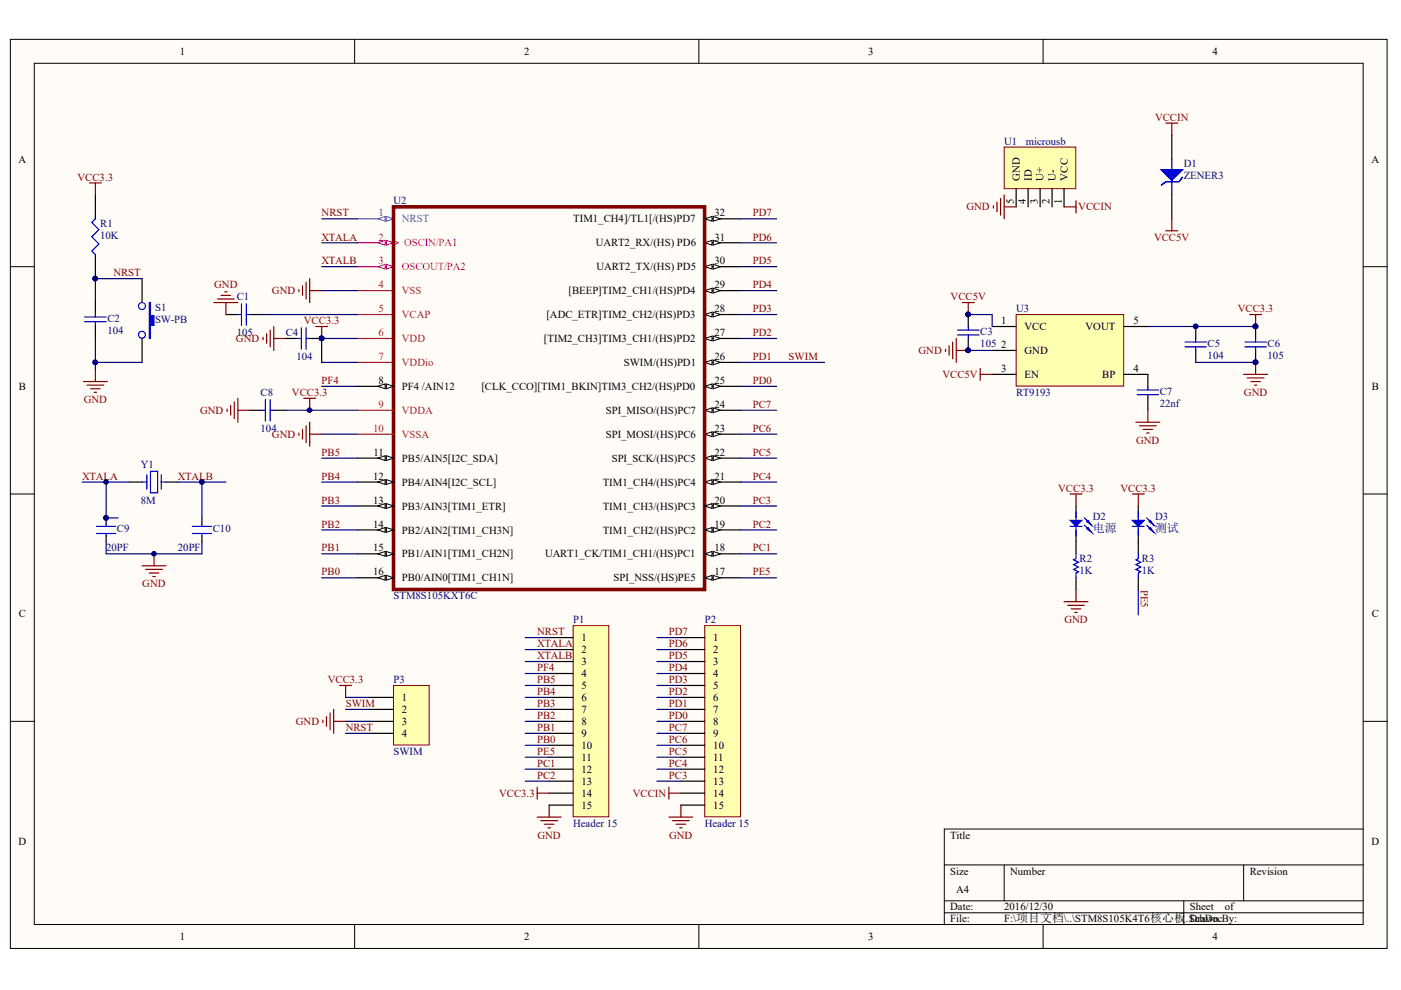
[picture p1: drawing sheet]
<svg xmlns="http://www.w3.org/2000/svg" width="297mm" height="210mm" viewBox="0 0 297 210" stroke-linecap="round" stroke-linejoin="round" font-family="sans-serif">
<defs><g id="words">
<g font-size="2.5" fill="#000080">
<text x="231.7" y="112.9">电源</text>
<text x="244.9" y="112.9">测试</text>
</g>
<g font-size="2.3">
<text x="38.1" y="11.7">1</text>
<text x="111.1" y="11.7">2</text>
<text x="184.1" y="11.7">3</text>
<text x="257.1" y="11.7">4</text>
<text x="3.9" y="34.5">A</text>
<text x="290.8" y="34.5">A</text>
<text x="216.2" y="38.3" transform="rotate(-90 216.2 38.3)">GND</text>
<text x="218.7" y="38.3" transform="rotate(-90 218.7 38.3)">ID</text>
<text x="221.3" y="38.3" transform="rotate(-90 221.3 38.3)">U+</text>
<text x="223.9" y="38.3" transform="rotate(-90 223.9 38.3)">U-</text>
<text x="226.4" y="38.3" transform="rotate(-90 226.4 38.3)">VCC</text>
<text x="121.5" y="47.2">TIM1_CH4]/TL1[/(HS)PD7</text>
<text x="151.5" y="45.9">32</text>
<text x="214.9" y="43.2" transform="rotate(-90 214.9 43.2)">5</text>
<text x="217.5" y="43.2" transform="rotate(-90 217.5 43.2)">4</text>
<text x="220" y="43.2" transform="rotate(-90 220 43.2)">3</text>
<text x="222.5" y="43.2" transform="rotate(-90 222.5 43.2)">2</text>
<text x="225.1" y="43.2" transform="rotate(-90 225.1 43.2)">1</text>
<text x="126.4" y="52.3">UART2_RX/(HS) PD6</text>
<text x="151.5" y="51">31</text>
<text x="126.5" y="57.3">UART2_TX/(HS) PD5</text>
<text x="151.5" y="56.1">30</text>
<text x="120.5" y="62.4">[BEEP]TIM2_CH1/(HS)PD4</text>
<text x="151.5" y="61.1">29</text>
<text x="115.8" y="67.5">[ADC_ETR]TIM2_CH2/(HS)PD3</text>
<text x="151.5" y="66.2">28</text>
<text x="151.5" y="71.3">27</text>
<text x="212.3" y="68.7">1</text>
<text x="217.2" y="70">VCC</text>
<text x="230.1" y="70">VOUT</text>
<text x="240.3" y="68.7">5</text>
<text x="115.3" y="72.5">[TIM2_CH3]TIM3_CH1/(HS)PD2</text>
<text x="132.3" y="77.6">SWIM/(HS)PD1</text>
<text x="151.5" y="76.4">26</text>
<text x="212.3" y="73.8">2</text>
<text x="217.2" y="75.1">GND</text>
<text x="4" y="82.7">B</text>
<text x="80.3" y="81.4">8</text>
<text x="85.2" y="82.7">PF4 /AIN12</text>
<text x="102.1" y="82.7">[CLK_CCO][TIM1_BKIN]TIM3_CH2/(HS)PD0</text>
<text x="151.5" y="81.4">25</text>
<text x="212.3" y="78.9">3</text>
<text x="217.2" y="80.2">EN</text>
<text x="233.7" y="80.2">BP</text>
<text x="240.3" y="78.9">4</text>
<text x="290.9" y="82.7">B</text>
<text x="128.4" y="87.8">SPI_MISO/(HS)PC7</text>
<text x="151.5" y="86.5">24</text>
<text x="128.4" y="92.8">SPI_MOSI/(HS)PC6</text>
<text x="151.5" y="91.6">23</text>
<text x="79.1" y="101.7">12</text>
<text x="79.2" y="96.6">11</text>
<text x="85.2" y="97.9">PB5/AIN5[I2C_SDA]</text>
<text x="129.7" y="97.9">SPI_SCK/(HS)PC5</text>
<text x="151.5" y="96.6">22</text>
<text x="151.5" y="101.7">21</text>
<text x="79.1" y="106.8">13</text>
<text x="85.2" y="103">PB4/AIN4[I2C_SCL]</text>
<text x="127.8" y="103">TIM1_CH4/(HS)PC4</text>
<text x="151.5" y="106.8">20</text>
<text x="79.1" y="111.9">14</text>
<text x="85.2" y="108.1">PB3/AIN3[TIM1_ETR]</text>
<text x="85.2" y="113.1">PB2/AIN2[TIM1_CH3N]</text>
<text x="127.8" y="113.1">TIM1_CH2/(HS)PC2</text>
<text x="127.8" y="108.1">TIM1_CH3/(HS)PC3</text>
<text x="151.5" y="111.9">19</text>
<text x="79.1" y="116.9">15</text>
<text x="85.2" y="118.2">PB1/AIN1[TIM1_CH2N]</text>
<text x="115.6" y="118.2">UART1_CK/TIM1_CH1/(HS)PC1</text>
<text x="151.5" y="116.9">18</text>
<text x="79.1" y="122">16</text>
<text x="85.2" y="123.3">PB0/AIN0[TIM1_CH1N]</text>
<text x="130.1" y="123.3">SPI_NSS/(HS)PE5</text>
<text x="151.5" y="122">17</text>
<text x="4" y="130.9">C</text>
<text x="290.9" y="130.9">C</text>
<text x="123.3" y="136">1</text>
<text x="151.2" y="136">1</text>
<text x="123.3" y="138.5">2</text>
<text x="123.3" y="141">3</text>
<text x="123.3" y="143.6">4</text>
<text x="151.2" y="138.5">2</text>
<text x="151.2" y="141">3</text>
<text x="151.2" y="143.6">4</text>
<text x="85.2" y="148.6">1</text>
<text x="123.3" y="146.1">5</text>
<text x="123.3" y="148.6">6</text>
<text x="151.2" y="146.1">5</text>
<text x="151.2" y="148.6">6</text>
<text x="85.2" y="151.2">2</text>
<text x="85.2" y="153.7">3</text>
<text x="123.3" y="151.2">7</text>
<text x="123.3" y="153.7">8</text>
<text x="151.2" y="151.2">7</text>
<text x="151.2" y="153.7">8</text>
<text x="85.2" y="156.3">4</text>
<text x="123.3" y="156.3">9</text>
<text x="123.3" y="158.8">10</text>
<text x="123.3" y="161.3">11</text>
<text x="151.2" y="156.3">9</text>
<text x="151.2" y="158.8">10</text>
<text x="151.2" y="161.3">11</text>
<text x="123.3" y="163.9">12</text>
<text x="123.3" y="166.4">13</text>
<text x="151.2" y="163.9">12</text>
<text x="151.2" y="166.4">13</text>
<text x="123.3" y="168.9">14</text>
<text x="123.3" y="171.5">15</text>
<text x="151.2" y="168.9">14</text>
<text x="151.2" y="171.5">15</text>
<text x="3.9" y="179.1">D</text>
<text x="201.5" y="177.8">Title</text>
<text x="290.8" y="179.1">D</text>
<text x="201.5" y="185.4">Size</text>
<text x="214.2" y="185.4">Number</text>
<text x="265" y="185.4">Revision</text>
<text x="202.7" y="189.2">A4</text>
<text x="201.5" y="193">Date:</text>
<text x="201.5" y="195.6">File:</text>
<text x="212.9" y="193">2016/12/30</text>
<text x="212.9" y="195.6">F:\项目文档\..\STM8S105K4T6核心板</text>
<text x="251.4" y="195.6">.SchDoc</text>
<text x="252.2" y="193">Sheet</text>
<text x="252.2" y="195.6">Drawn By:</text>
<text x="259.7" y="193">of</text>
<text x="38.1" y="199.4">1</text>
<text x="111.1" y="199.4">2</text>
<text x="184.1" y="199.4">3</text>
<text x="257.1" y="199.4">4</text>
</g>
<g font-size="2.3" fill="#800000">
<text x="244.9" y="25.6">VCCIN</text>
<text x="16.4" y="38.3">VCC3.3</text>
<text x="68.2" y="45.9">NRST</text>
<text x="159.6" y="45.9">PD7</text>
<text x="204.9" y="44.6">GND</text>
<text x="228.6" y="44.6">VCCIN</text>
<text x="68.2" y="51">XTALA</text>
<text x="159.6" y="51">PD6</text>
<text x="244.7" y="51">VCC5V</text>
<text x="24" y="58.6">NRST</text>
<text x="68.2" y="56.1">XTALB</text>
<text x="159.6" y="56.1">PD5</text>
<text x="45.4" y="61.1">GND</text>
<text x="57.7" y="62.4">GND</text>
<text x="159.6" y="61.1">PD4</text>
<text x="201.5" y="63.7">VCC5V</text>
<text x="64.4" y="68.7">VCC3.3</text>
<text x="159.6" y="71.3">PD2</text>
<text x="159.6" y="66.2">PD3</text>
<text x="262.4" y="66.2">VCC3.3</text>
<text x="50" y="72.5">GND</text>
<text x="159.6" y="76.4">PD1</text>
<text x="167.2" y="76.4">SWIM</text>
<text x="194.7" y="75.1">GND</text>
<text x="61.9" y="84">VCC3.3</text>
<text x="68.2" y="81.4">PF4</text>
<text x="159.6" y="81.4">PD0</text>
<text x="199.8" y="80.2">VCC5V</text>
<text x="263.7" y="84">GND</text>
<text x="17.7" y="85.5">GND</text>
<text x="42.4" y="87.8">GND</text>
<text x="159.6" y="86.5">PC7</text>
<text x="57.7" y="92.8">GND</text>
<text x="159.6" y="91.6">PC6</text>
<text x="240.9" y="94.1">GND</text>
<text x="17.4" y="101.7">XTALA</text>
<text x="37.7" y="101.7">XTALB</text>
<text x="68.2" y="96.6">PB5</text>
<text x="68.2" y="101.7">PB4</text>
<text x="159.6" y="101.7">PC4</text>
<text x="159.6" y="96.6">PC5</text>
<text x="68.2" y="106.8">PB3</text>
<text x="159.6" y="106.8">PC3</text>
<text x="224.4" y="104.3">VCC3.3</text>
<text x="237.5" y="104.3">VCC3.3</text>
<text x="68.2" y="111.9">PB2</text>
<text x="159.6" y="111.9">PC2</text>
<text x="68.2" y="116.9">PB1</text>
<text x="159.6" y="116.9">PC1</text>
<text x="30.2" y="124.5">GND</text>
<text x="68.2" y="122">PB0</text>
<text x="159.6" y="122">PE5</text>
<text x="241.8" y="125" transform="rotate(90 241.8 125)">PE5</text>
<text x="113.9" y="134.7">NRST</text>
<text x="113.9" y="137.2">XTALA</text>
<text x="141.8" y="137.2">PD6</text>
<text x="141.8" y="134.7">PD7</text>
<text x="225.7" y="132.2">GND</text>
<text x="113.9" y="142.3">PF4</text>
<text x="113.9" y="139.8">XTALB</text>
<text x="141.8" y="142.3">PD4</text>
<text x="141.8" y="139.8">PD5</text>
<text x="69.5" y="144.8">VCC3.3</text>
<text x="73.3" y="149.9">SWIM</text>
<text x="113.9" y="149.9">PB3</text>
<text x="113.9" y="147.4">PB4</text>
<text x="113.9" y="144.8">PB5</text>
<text x="141.8" y="149.9">PD1</text>
<text x="141.8" y="147.4">PD2</text>
<text x="141.8" y="144.8">PD3</text>
<text x="62.7" y="153.7">GND</text>
<text x="73.3" y="155">NRST</text>
<text x="113.9" y="155">PB1</text>
<text x="113.9" y="152.4">PB2</text>
<text x="141.8" y="155">PC7</text>
<text x="141.8" y="152.4">PD0</text>
<text x="113.9" y="160.1">PE5</text>
<text x="113.9" y="157.5">PB0</text>
<text x="141.8" y="160.1">PC5</text>
<text x="141.8" y="157.5">PC6</text>
<text x="113.9" y="162.6">PC1</text>
<text x="113.9" y="165.1">PC2</text>
<text x="141.8" y="165.1">PC3</text>
<text x="141.8" y="162.6">PC4</text>
<text x="105.8" y="168.9">VCC3.3</text>
<text x="134.2" y="168.9">VCCIN</text>
<text x="113.9" y="177.8">GND</text>
<text x="141.9" y="177.8">GND</text>
</g>
<g font-size="2.3" fill="#000080">
<text x="212.9" y="30.7">U1</text>
<text x="217.5" y="30.7">microusb</text>
<text x="251" y="35.5">D1</text>
<text x="251" y="38">ZENER3</text>
<text x="83.4" y="43.4">U2</text>
<text x="21.2" y="48.2">R1</text>
<text x="21.2" y="50.7">10K</text>
<text x="32.9" y="65.9">S1</text>
<text x="50.2" y="63.7">C1</text>
<text x="22.8" y="68.2">C2</text>
<text x="22.8" y="70.7">104</text>
<text x="32.9" y="68.5">SW-PB</text>
<text x="50.2" y="71.3">105</text>
<text x="60.6" y="71.3">C4</text>
<text x="207.8" y="71">C3</text>
<text x="215.4" y="66.2">U3</text>
<text x="62.9" y="76.4">104</text>
<text x="207.8" y="73.5">105</text>
<text x="256" y="73.5">C5</text>
<text x="256" y="76.1">104</text>
<text x="268.8" y="73.5">C6</text>
<text x="268.8" y="76.1">105</text>
<text x="55.3" y="84">C8</text>
<text x="215.4" y="84">RT9193</text>
<text x="245.9" y="83.7">C7</text>
<text x="245.9" y="86.2">22nf</text>
<text x="55.3" y="91.6">104</text>
<text x="29.9" y="99.2">Y1</text>
<text x="29.9" y="106.8">8M</text>
<text x="24.8" y="112.9">C9</text>
<text x="45.1" y="112.9">C10</text>
<text x="231.7" y="110.3">D2</text>
<text x="244.9" y="110.3">D3</text>
<text x="22.5" y="116.9">20PF</text>
<text x="37.7" y="116.9">20PF</text>
<text x="228.9" y="119.2">R2</text>
<text x="242.1" y="119.2">R3</text>
<text x="228.9" y="121.7">1K</text>
<text x="242.1" y="121.7">1K</text>
<text x="83.4" y="127.1">STM8S105KXT6C</text>
<text x="121.5" y="132.2">P1</text>
<text x="149.4" y="132.2">P2</text>
<text x="83.4" y="144.8">P3</text>
<text x="83.4" y="160.1">SWIM</text>
<text x="121.5" y="175.3">Header 15</text>
<text x="149.4" y="175.3">Header 15</text>
</g>
<g font-size="2.3" fill="#009cca">
<text x="80.3" y="45.9">1</text>
<text x="85.2" y="47.2">NRST</text>
</g>
<g font-size="2.3" fill="#c5008e">
<text x="80.3" y="51">2</text>
<text x="85.7" y="52.3">OSCIN/PA1</text>
<text x="80.3" y="56.1">3</text>
<text x="85.2" y="57.3">OSCOUT/PA2</text>
</g>
<g font-size="2.3" fill="#ee0e22">
<text x="80.3" y="61.1">4</text>
<text x="85.2" y="62.4">VSS</text>
<text x="80.3" y="66.2">5</text>
<text x="80.3" y="71.3">6</text>
<text x="85.2" y="67.5">VCAP</text>
<text x="80.3" y="76.4">7</text>
<text x="85.2" y="72.5">VDD</text>
<text x="85.2" y="77.6">VDDio</text>
<text x="80.3" y="86.5">9</text>
<text x="85.2" y="87.8">VDDA</text>
<text x="79.1" y="91.6">10</text>
<text x="85.2" y="92.8">VSSA</text>
</g>
</g></defs>
<g fill="#fffcf8" stroke="#000" stroke-width=".21">
<path d="M2.2 8.3h291.9v192.8h-291.9z"/>
<path d="M7.3 13.4h281.7v182.6h-281.7z"/>
</g>
<g fill="none" stroke="#000" stroke-width=".21">
<path d="M75.2 8.3v5.1M148.2 8.3v5.1M221.2 8.3v5.1M2.2 56.5h5.1M289.1 56.5h5M2.2 104.7h5.1M289.1 104.7h5M2.2 152.9h5.1M289.1 152.9h5M289.1 175.8h-88.9v20.3M75.2 196.1v5M148.2 196.1v5"/>
<path d="M200.2 183.4h88.9M200.2 191h88.9M200.2 193.5h88.9M212.9 183.4v7.6M221.2 196.1v5M251 191v5.1M263.7 183.4v7.6"/>
</g>
<path d="M149.4 61.6h7.7" fill="none" stroke="#000" stroke-width=".25"/>
<g fill="#fffcf8" stroke="#000" stroke-width=".21">
<path d="M149.4 61.6l1.6-.5v1z"/>
<path d="M151.2 61.1l1.5 .5-1.5 .5z"/>
</g>
<path d="M149.4 56.5h7.7" fill="none" stroke="#000" stroke-width=".25"/>
<g fill="#fffcf8" stroke="#000" stroke-width=".21">
<path d="M149.4 56.5l1.6-.5v1.1z"/>
<path d="M151.2 56l1.5 .5-1.5 .6z"/>
</g>
<path d="M149.4 51.5h7.7" fill="none" stroke="#000" stroke-width=".25"/>
<g fill="#fffcf8" stroke="#000" stroke-width=".21">
<path d="M149.4 51.5l1.6-.5v1z"/>
<path d="M151.2 51l1.5 .5-1.5 .5z"/>
</g>
<path d="M75.8 46.4h7.6" fill="none" stroke="#009cca" stroke-width=".25"/>
<g fill="#fffcf8" stroke="#009cca" stroke-width=".21">
<path d="M81.9 45.9l1.5 .5-1.5 .5z"/>
<path d="M80.1 46.4l1.6-.5v1z"/>
</g>
<path d="M75.8 51.5h7.6" fill="none" stroke="#c5008e" stroke-width=".25"/>
<path d="M83.4 51l1 .5-1 .5" fill="none" stroke="#c5008e" stroke-width=".21"/>
<g fill="#fffcf8" stroke="#c5008e" stroke-width=".21">
<path d="M81.9 51l1.5 .5-1.5 .5z"/>
<path d="M80.1 51.5l1.6-.5v1z"/>
</g>
<path d="M75.8 56.5h7.6" fill="none" stroke="#c5008e" stroke-width=".25"/>
<g fill="#fffcf8" stroke="#c5008e" stroke-width=".21">
<path d="M81.9 56l1.5 .5-1.5 .6z"/>
<path d="M80.1 56.5l1.6-.5v1.1z"/>
</g>
<path d="M75.8 61.6h7.6M75.8 66.7h7.6M75.8 71.8h7.6M75.8 76.8h7.6" fill="none" stroke="#ee0e22" stroke-width=".25"/>
<path d="M149.4 66.7h7.7" fill="none" stroke="#000" stroke-width=".25"/>
<g fill="#fffcf8" stroke="#000" stroke-width=".21">
<path d="M149.4 66.7l1.6-.5v1z"/>
<path d="M151.2 66.2l1.5 .5-1.5 .5z"/>
</g>
<path d="M149.4 71.8h7.7" fill="none" stroke="#000" stroke-width=".25"/>
<g fill="#fffcf8" stroke="#000" stroke-width=".21">
<path d="M149.4 71.8l1.6-.5v1z"/>
<path d="M151.2 71.3l1.5 .5-1.5 .5z"/>
</g>
<path d="M149.4 76.8h7.7" fill="none" stroke="#000" stroke-width=".25"/>
<g fill="#fffcf8" stroke="#000" stroke-width=".21">
<path d="M149.4 76.8l1.6-.5v1z"/>
<path d="M151.2 76.3l1.5 .5-1.5 .5z"/>
</g>
<path d="M149.4 87h7.7" fill="none" stroke="#000" stroke-width=".25"/>
<g fill="#fffcf8" stroke="#000" stroke-width=".21">
<path d="M149.4 87l1.6-.5v1z"/>
<path d="M151.2 86.5l1.5 .5-1.5 .5z"/>
</g>
<path d="M149.4 92.1h7.7" fill="none" stroke="#000" stroke-width=".25"/>
<g fill="#fffcf8" stroke="#000" stroke-width=".21">
<path d="M149.4 92.1l1.6-.5v1z"/>
<path d="M151.2 91.6l1.5 .5-1.5 .5z"/>
</g>
<path d="M149.4 97.1h7.7" fill="none" stroke="#000" stroke-width=".25"/>
<g fill="#fffcf8" stroke="#000" stroke-width=".21">
<path d="M149.4 97.1l1.6-.5v1z"/>
<path d="M151.2 96.6l1.5 .5-1.5 .5z"/>
</g>
<path d="M149.4 102.2h7.7" fill="none" stroke="#000" stroke-width=".25"/>
<g fill="#fffcf8" stroke="#000" stroke-width=".21">
<path d="M149.4 102.2l1.6-.5v1z"/>
<path d="M151.2 101.7l1.5 .5-1.5 .5z"/>
</g>
<path d="M83.4 43.9h66v81.1h-66z" fill="none" stroke="#800000" stroke-width=".76"/>
<path d="M75.8 81.9h7.6" fill="none" stroke="#000" stroke-width=".25"/>
<g fill="#fffcf8" stroke="#000" stroke-width=".21">
<path d="M81.9 81.4l1.5 .5-1.5 .5z"/>
<path d="M80.1 81.9l1.6-.5v1z"/>
</g>
<path d="M75.8 87h7.6M75.8 92.1h7.6" fill="none" stroke="#ee0e22" stroke-width=".25"/>
<path d="M75.8 97.1h7.6" fill="none" stroke="#000" stroke-width=".25"/>
<g fill="#fffcf8" stroke="#000" stroke-width=".21">
<path d="M81.9 96.6l1.5 .5-1.5 .5z"/>
<path d="M80.1 97.1l1.6-.5v1z"/>
</g>
<path d="M75.8 102.2h7.6" fill="none" stroke="#000" stroke-width=".25"/>
<g fill="#fffcf8" stroke="#000" stroke-width=".21">
<path d="M81.9 101.7l1.5 .5-1.5 .5z"/>
<path d="M80.1 102.2l1.6-.5v1z"/>
</g>
<path d="M75.8 107.3h7.6" fill="none" stroke="#000" stroke-width=".25"/>
<g fill="#fffcf8" stroke="#000" stroke-width=".21">
<path d="M81.9 106.8l1.5 .5-1.5 .5z"/>
<path d="M80.1 107.3l1.6-.5v1z"/>
</g>
<path d="M75.8 112.4h7.6" fill="none" stroke="#000" stroke-width=".25"/>
<g fill="#fffcf8" stroke="#000" stroke-width=".21">
<path d="M81.9 111.8l1.5 .6-1.5 .5z"/>
<path d="M80.1 112.4l1.6-.6v1.1z"/>
</g>
<path d="M75.8 117.4h7.6" fill="none" stroke="#000" stroke-width=".25"/>
<g fill="#fffcf8" stroke="#000" stroke-width=".21">
<path d="M81.9 116.9l1.5 .5-1.5 .5z"/>
<path d="M80.1 117.4l1.6-.5v1z"/>
</g>
<path d="M75.8 122.5h7.6" fill="none" stroke="#000" stroke-width=".25"/>
<g fill="#fffcf8" stroke="#000" stroke-width=".21">
<path d="M81.9 122l1.5 .5-1.5 .5z"/>
<path d="M80.1 122.5l1.6-.5v1z"/>
</g>
<path d="M149.4 122.5h7.7" fill="none" stroke="#000" stroke-width=".25"/>
<g fill="#fffcf8" stroke="#000" stroke-width=".21">
<path d="M149.4 122.5l1.6-.5v1z"/>
<path d="M151.2 122l1.5 .5-1.5 .5z"/>
</g>
<path d="M149.4 117.4h7.7" fill="none" stroke="#000" stroke-width=".25"/>
<g fill="#fffcf8" stroke="#000" stroke-width=".21">
<path d="M149.4 117.4l1.6-.5v1z"/>
<path d="M151.2 116.9l1.5 .5-1.5 .5z"/>
</g>
<path d="M149.4 112.4h7.7" fill="none" stroke="#000" stroke-width=".25"/>
<g fill="#fffcf8" stroke="#000" stroke-width=".21">
<path d="M149.4 112.4l1.6-.6v1.1z"/>
<path d="M151.2 111.8l1.5 .6-1.5 .5z"/>
</g>
<path d="M149.4 107.3h7.7" fill="none" stroke="#000" stroke-width=".25"/>
<g fill="#fffcf8" stroke="#000" stroke-width=".21">
<path d="M149.4 107.3l1.6-.5v1z"/>
<path d="M151.2 106.8l1.5 .5-1.5 .5z"/>
</g>
<path d="M149.4 81.9h7.7" fill="none" stroke="#000" stroke-width=".25"/>
<g fill="#fffcf8" stroke="#000" stroke-width=".21">
<path d="M149.4 81.9l1.6-.5v1z"/>
<path d="M151.2 81.4l1.5 .5-1.5 .5z"/>
</g>
<path d="M149.4 46.4h7.7" fill="none" stroke="#000" stroke-width=".25"/>
<g fill="#fffcf8" stroke="#000" stroke-width=".21">
<path d="M149.4 46.4l1.6-.5v1z"/>
<path d="M151.2 45.9l1.5 .5-1.5 .5z"/>
</g>
<path d="M20.2 41.3v5.1M20.2 54v5.1M30.1 59.1v5.1M20.2 63.9v2.5M20.2 69v2.5M30.1 71.8v5" fill="none" stroke="#000" stroke-width=".25"/>
<g fill="none" stroke="#00f" stroke-width=".25">
<path d="M20.2 46.4l-.7 .8 1.5 1.5-1.5 1.5 1.5 1.5-1.5 1.5 .7 .8M17.9 68.2h4.6M17.9 67.2h4.6M20.2 66.4v.8M20.2 68.2v.8"/>
<circle cx="30.1" cy="71" r=".74"/>
<circle cx="30.1" cy="64.9" r=".74"/>
</g>
<g fill="#000080" stroke="#000080" stroke-width=".21">
<circle cx="20.2" cy="59.1" r=".49"/>
<circle cx="20.2" cy="76.8" r=".49"/>
</g>
<path d="M19 38.8h2.5M20.2 38.8v2.5M20.2 78.4v2.5M17.7 80.9h5.1M18.4 81.7h3.6M19.2 82.4h2M20 83.2h.5" fill="none" stroke="#800000" stroke-width=".25"/>
<path d="M31.6 64.2h.3v2.7h.8v2.1h-.8v2.8h-.3z" fill-rule="evenodd" fill="#00f" stroke="#00f" stroke-width=".25"/>
<g fill="none" stroke="#000080" stroke-width=".25">
<path d="M30.1 59.1h-9.9v4.8M68.2 46.4h7.6M68.2 51.5h7.6M68.2 56.5h7.6M157.1 46.4h7.6M157.1 51.5h7.6M157.1 56.5h7.6M20.2 71.5v5.3M30.1 76.8h-9.9v1.6M68.2 61.6h7.6M157.1 66.7h7.6M157.1 71.8h7.6"/>
<path d="M157.1 61.6h7.6M68.2 97.1h7.6M68.2 81.9h7.6M68.2 92.1h7.6M157.1 97.1h7.6M157.1 81.9h7.6M157.1 87h7.6M157.1 92.1h7.6M68.2 102.2h7.6M68.2 107.3h7.6M68.2 112.4h7.6M68.2 117.4h7.6"/>
<path d="M157.1 102.2h7.6M157.1 107.3h7.6M157.1 112.4h7.6M157.1 117.4h7.6M68.2 122.5h7.6M157.1 122.5h7.6"/>
</g>
<path d="M212.9 31.2h15.2v8.8h-15.2z" fill="#ffffb0" stroke="#800000" stroke-width=".21"/>
<path d="M248.4 28.6v5.1M215.4 40.1v3.8M218 40.1v3.8M220.5 40.1v3.8M223.1 40.1v3.8M225.6 40.1v3.8M248.4 41.3v5.1" fill="none" stroke="#000" stroke-width=".25"/>
<path d="M247.2 26.1h2.5M248.4 26.1v2.5M210.6 43.6v.5M211.4 42.8v2.1M212.1 42.1v3.5M212.9 41.3v5.1M212.9 43.9h2.5M225.6 43.9h2.5M228.1 42.6v2.5M247.2 48.9h2.5M248.4 46.4v2.5" fill="none" stroke="#800000" stroke-width=".25"/>
<path d="M248.4 33.7v7.6" fill="none" stroke="#00f" stroke-width=".25"/>
<g fill="#00f" stroke="#00f" stroke-width=".25">
<path d="M246.2 36h4.5l-2.3 2.3z"/>
<path d="M246.2 39.3l1-.8h2.8l.7-1-.7 1h-2.8z" fill-rule="evenodd"/>
</g>
<path d="M215.4 66.7h22.8v15.2h-22.8z" fill="#ffffb0" stroke="#800000" stroke-width=".21"/>
<g fill="none" stroke="#000" stroke-width=".25">
<path d="M47.9 66.7h2.5M53 66.7h2.5M60.6 71.8h2.5M65.7 71.8h2.5M205.3 66.7v2.5M205.3 71.8v2.5M210.4 69.2h5M210.4 74.3h5M210.4 79.4h5M238.3 69.2h5.1M238.3 79.4h5.1v2.5M253.5 69.2v2.6"/>
<path d="M253.5 74.3v2.5M266.2 69.2v2.6M266.2 74.3v2.5M53 87h2.5M58 87h2.6M243.4 84.4v2.6M22.5 109.8v1.3M22.5 113.6v1.3M27.6 102.2h2.5M35.2 102.2h2.5M42.8 109.8v1.3M42.8 113.6v1.3"/>
<path d="M228.1 107.3v2.5M228.1 112.4v5M241.3 107.3v2.5M241.3 112.4v5M228.1 122.5v2.5M241.3 122.5v2.5"/>
</g>
<g fill="none" stroke="#800000" stroke-width=".25">
<path d="M64.9 59.8v3.6M65.7 59.1v5.1M45.4 64.2h5M46.1 63.4h3.6M46.9 62.6h2M47.6 61.9h.5M47.9 64.2v2.5M55.8 71.5v.5M56.5 70.8v2M57.3 70v3.5M58 69.2v5.1M58 71.8h2.6"/>
<path d="M63.4 61.4v.5M64.1 60.6v2M65.7 61.6h2.5M66.9 69.2h2.6M68.2 69.2v2.6M200.5 74v.6M201.2 73.3v2M202 72.5v3.6M202.8 71.8v5M202.8 74.3h2.5M204 64.2h2.6M205.3 64.2v2.5"/>
<path d="M207.8 79.4h2.6M207.8 78.1v2.5M263.7 79.4h5.1M264.9 66.7h2.6M266.2 66.7v2.5M266.2 76.8v2.6M48.1 86.7v.5M48.9 86v2M49.7 85.2v3.6M50.4 84.4v5.1M50.4 87h2.6M63.4 91.8v.5"/>
<path d="M64.1 91v2.1M64.4 84.4h2.5M64.9 90.3v3.5M65.7 84.4v2.6M65.7 89.5v5.1M65.7 92.1h2.5M240.8 89.5h5.1M241.6 90.3h3.5M242.4 91h2M243.1 91.8h.5M243.4 87v2.5M264.4 80.1h3.6"/>
<path d="M265.2 80.9h2M266 81.7h.5M226.9 104.7h2.5M228.1 104.7v2.6M240.1 104.7h2.5M241.3 104.7v2.6M225.6 127.6h5.1M226.4 128.3h3.5M227.1 129.1h2.1M227.9 129.9h.5M228.1 125v2.6M113.9 173.2h5.1"/>
<path d="M113.9 166.9v2.5M113.9 168.2h2.5M114.7 174h3.5M115.4 174.8h2.1M116.2 175.5h.5M116.4 170.7v2.5M141.8 173.2h5.1M142.6 174h3.5M143.3 174.8h2.1M144.1 175.5h.5M144.4 170.7v2.5"/>
</g>
<g fill="#000080" stroke="#000080" stroke-width=".21">
<circle cx="266.2" cy="69.2" r=".49"/>
<circle cx="253.5" cy="69.2" r=".48"/>
<circle cx="266.2" cy="76.8" r=".49"/>
<circle cx="205.3" cy="74.3" r=".49"/>
<circle cx="205.3" cy="66.7" r=".49"/>
<circle cx="22.5" cy="109.8" r=".48"/>
<circle cx="42.8" cy="102.2" r=".48"/>
<circle cx="22.5" cy="102.2" r=".48"/>
<circle cx="68.2" cy="71.7" r=".48"/>
<circle cx="65.6" cy="87" r=".49"/>
</g>
<g fill="none" stroke="#00f" stroke-width=".25">
<path d="M50.4 66.7h.8M51.2 64.4v4.6M52.2 66.7h.8M52.2 64.4v4.6M63.1 71.8h.8M63.9 69.5v4.5M64.9 71.8h.8M64.9 69.5v4.5M203 71h4.6M203 70h4.6M205.3 69.2v.8M205.3 71v.8"/>
<path d="M251.2 73.5h4.6M251.2 72.5h4.6M253.5 71.8v.7M253.5 73.5v.8M263.9 73.5h4.6M263.9 72.5h4.6M266.2 71.8v.7M266.2 73.5v.8M31.9 99.9h1.5v4.6h-1.5zM55.5 87h.8M56.3 84.7v4.6M57.3 87h.7"/>
<path d="M57.3 84.7v4.6M241.1 83.7h4.6M241.1 82.7h4.6M243.4 81.9v.8M243.4 83.7v.7M20.5 111.6h4M20.5 113.1h4M22.5 111.1v.5M22.5 113.1v.5M30.1 102.2h1M31.1 100.7v3M34.2 100.7v3"/>
<path d="M34.2 102.2h1M40.8 111.6h4M40.8 113.1h4M42.8 111.1v.5M42.8 113.1v.5M226.9 111.6h2.5M228.1 117.4v1l-.5 .3 1 .5-1 .5 1 .5-1 .5 1 .5-.5 .3v1M228.1 108.5v5.1M229.9 109.8l1 1M229.9 111.3l1 1.1M240.1 111.6h2.5M241.3 117.4v1l-.5 .3 1 .5-1 .5 1 .5-1 .5 1 .5-.5 .3v1"/>
<path d="M241.3 108.5v5.1M243.1 109.8l1 1M243.1 111.3l1 1.1"/>
</g>
<g fill="none" stroke="#000080" stroke-width=".25">
<path d="M55.5 66.7h20.3M75.8 71.8h-7.6v5h7.6M157.1 76.8h17.7M205.3 66.7h5.1v2.5M205.3 74.3h5.1M243.4 69.2h22.8M253.5 76.8h12.7M60.6 87h15.2M17.4 102.2h10.2M22.5 114.9v2.5h20.3v-2.5M22.5 102.2v7.6h2.5M37.7 102.2h5.1"/>
<path d="M47.9 102.2h-5.1v7.6M241.3 125v5.4"/>
</g>
<g fill="#00f" stroke="#00f" stroke-width=".25">
<path d="M226.9 110.3h2.5l-1.3 1.3z"/>
<path d="M230.4 110.6l.3-.3 .7 1z"/>
<path d="M230.4 112.1l.3-.3 .7 1.1z"/>
<path d="M240.1 110.3h2.5l-1.3 1.3z"/>
<path d="M243.6 110.6l.3-.3 .7 1z"/>
<path d="M243.6 112.1l.3-.3 .7 1.1z"/>
</g>
<path d="M121.5 132.6h7.6v40.6h-7.6z" fill="#ffffb0" stroke="#800000" stroke-width=".21"/>
<g fill="none" stroke="#000" stroke-width=".25">
<path d="M116.4 135.2h5.1M116.4 137.7h5.1M116.4 140.3h5.1M116.4 142.8h5.1M116.4 145.3h5.1M116.4 147.9h5.1M116.4 150.4h5.1M116.4 152.9h5.1M116.4 155.5h5.1M116.4 158h5.1M116.4 160.6h5.1M116.4 163.1h5.1"/>
<path d="M116.4 165.6h5.1M116.4 168.2h5.1M116.4 170.7h5.1"/>
</g>
<path d="M149.4 132.6h7.6v40.6h-7.6z" fill="#ffffb0" stroke="#800000" stroke-width=".21"/>
<g fill="none" stroke="#000" stroke-width=".25">
<path d="M144.4 135.2h5M144.4 137.7h5M144.4 140.3h5M144.4 142.8h5M144.4 145.3h5M144.4 147.9h5M144.4 150.4h5M144.4 152.9h5M144.4 155.5h5M144.4 158h5M144.4 160.6h5M144.4 163.1h5"/>
<path d="M144.4 165.6h5M144.4 168.2h5M144.4 170.7h5"/>
</g>
<g fill="none" stroke="#000080" stroke-width=".25">
<path d="M111.4 135.2h5M111.4 137.7h5M139.3 135.2h5.1M139.3 137.7h5.1M111.4 140.3h5M111.4 142.8h5M111.4 145.3h5M111.4 147.9h5M111.4 150.4h5M111.4 152.9h5M111.4 155.5h5M111.4 158h5"/>
<path d="M139.3 140.3h5.1M139.3 142.8h5.1M139.3 145.3h5.1M139.3 147.9h5.1M139.3 150.4h5.1M139.3 152.9h5.1M139.3 155.5h5.1M139.3 158h5.1M111.4 160.6h5M111.4 163.1h5M111.4 165.6h5M139.3 160.6h5.1"/>
<path d="M139.3 163.1h5.1M139.3 165.6h5.1"/>
</g>
<path d="M30.1 120h5.1M32.7 117.4v2.6M30.9 120.7h3.5M31.6 121.5h2.1M32.4 122.2h.5M141.8 166.9v2.5M141.8 168.2h2.6" fill="none" stroke="#800000" stroke-width=".25"/>
<circle cx="32.6" cy="117.4" r=".48" fill="#000080" stroke="#000080" stroke-width=".21"/>
<path d="M83.4 145.3h7.6v12.7h-7.6z" fill="#ffffb0" stroke="#800000" stroke-width=".21"/>
<path d="M78.4 147.9h5M78.4 150.4h5M78.4 152.9h5M78.4 155.5h5" fill="none" stroke="#000" stroke-width=".25"/>
<path d="M68.5 152.7v.5M69.2 151.9v2.1M70 151.2v3.5M70.7 150.4v5.1M70.7 152.9h2.6M72 145.3h2.5M73.3 145.3v2.6" fill="none" stroke="#800000" stroke-width=".25"/>
<path d="M73.3 147.9h5.1M73.3 150.4h5.1M73.3 152.9h5.1M73.3 155.5h5.1" fill="none" stroke="#000080" stroke-width=".25"/>
<use href="#words"/>
</svg>
